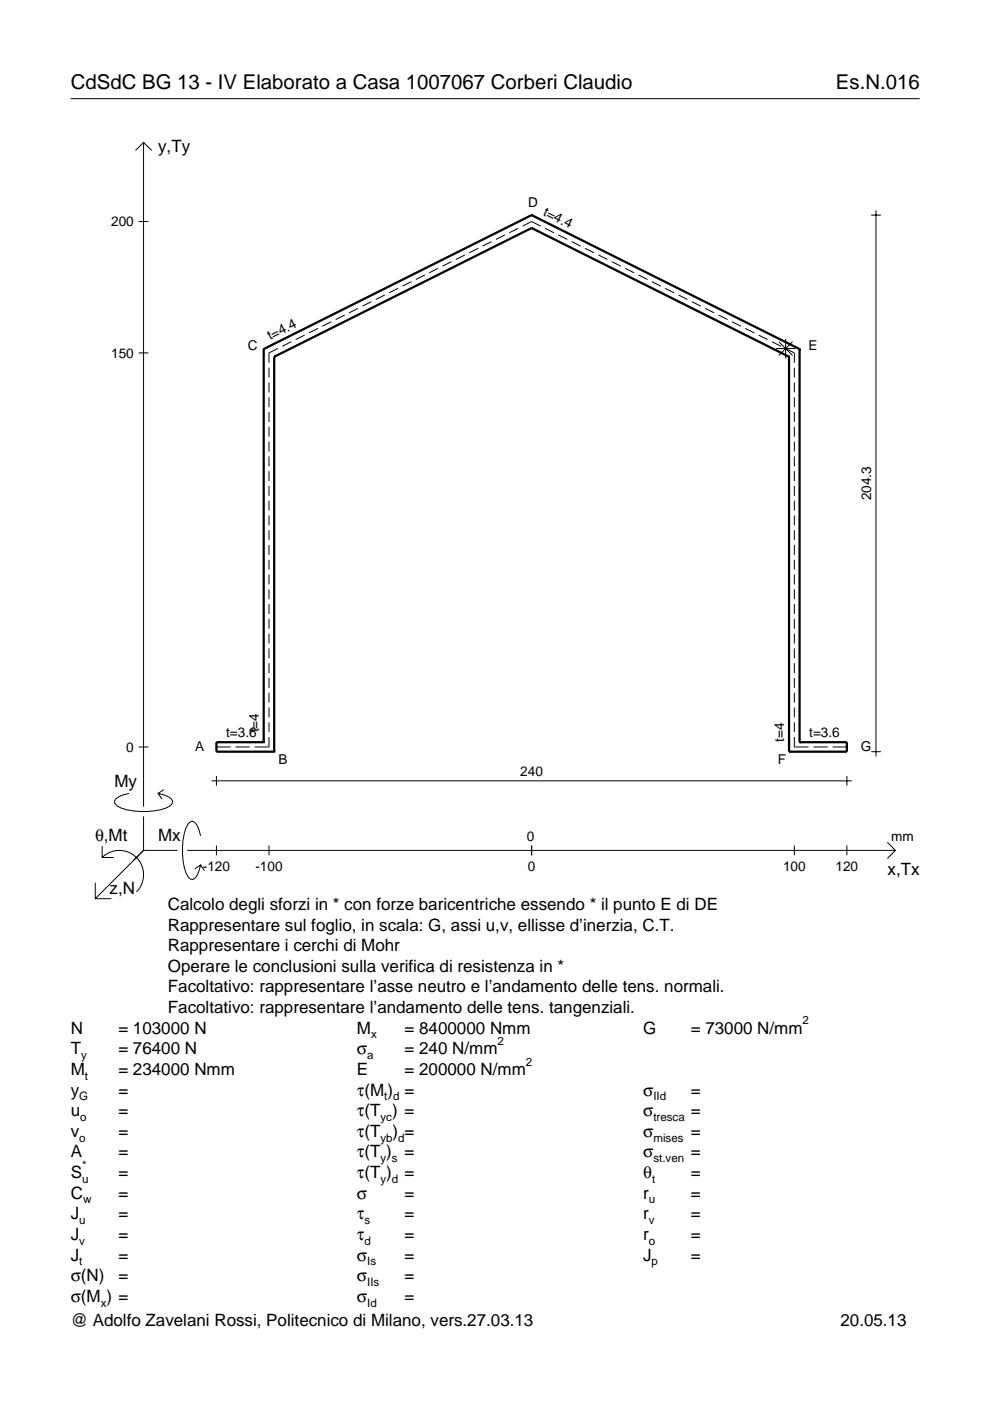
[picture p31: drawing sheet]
<svg xmlns="http://www.w3.org/2000/svg" width="210mm" height="297mm" viewBox="0 0 210 297" stroke-linecap="round" stroke-linejoin="round" font-family="sans-serif">
<defs><g id="words">
<g font-size="4.3">
<text x="15" y="18.9">CdSdC BG 13 - IV Elaborato a Casa 1007067 Corberi Claudio</text>
<text x="177.2" y="18.9">Es.N.016</text>
</g>
<g font-size="3.6">
<text x="33.5" y="32.3">y,Ty</text>
<text x="24.3" y="166.9">My</text>
<text x="20.1" y="178.2">θ,Mt</text>
<text x="33.5" y="178.2">Mx</text>
<text x="188.2" y="185.5">x,Tx</text>
<text x="23.2" y="189.6">z,N</text>
<text x="35.6" y="192.9">Calcolo degli sforzi in * con forze baricentriche essendo * il punto E di DE</text>
<text x="35.6" y="197.3">Rappresentare sul foglio, in scala: G, assi u,v, ellisse d’inerzia, C.T.</text>
<text x="35.6" y="201.7">Rappresentare i cerchi di Mohr</text>
<text x="35.6" y="206">Operare le conclusioni sulla verifica di resistenza in *</text>
<text x="35.6" y="210.4">Facoltativo: rappresentare l’asse neutro e l’andamento delle tens. normali.</text>
<text x="35.6" y="214.8">Facoltativo: rappresentare l’andamento delle tens. tangenziali.</text>
<text x="15" y="219.2">N</text>
<text x="25.1" y="219.2">= 103000 N</text>
<text x="75.7" y="219.2">M</text>
<text x="85.8" y="219.2">= 8400000 Nmm</text>
<text x="136.4" y="219.2">G</text>
<text x="146.5" y="219.2">= 73000 N/mm</text>
<text x="15" y="227.9">M</text>
<text x="15" y="223.5">T</text>
<text x="25.1" y="227.9">= 234000 Nmm</text>
<text x="25.1" y="223.5">= 76400 N</text>
<text x="75.7" y="223.5">σ</text>
<text x="75.7" y="227.9">E</text>
<text x="85.8" y="223.5">= 240 N/mm</text>
<text x="85.8" y="227.9">= 200000 N/mm</text>
<text x="15" y="232.3">y</text>
<text x="25.1" y="232.3">=</text>
<text x="75.7" y="232.3">τ(M ) =</text>
<text x="136.4" y="232.3">σ</text>
<text x="146.5" y="232.3">=</text>
<text x="15" y="236.7">u</text>
<text x="25.1" y="236.7">=</text>
<text x="75.7" y="236.7">τ(T ) =</text>
<text x="136.4" y="236.7">σ</text>
<text x="146.5" y="236.7">=</text>
<text x="15" y="245.4">A</text>
<text x="15" y="241">v</text>
<text x="25.1" y="241">=</text>
<text x="25.1" y="245.4">=</text>
<text x="75.7" y="245.4">τ(T )</text>
<text x="75.7" y="241">τ(T</text>
<text x="83.3" y="241">) =</text>
<text x="85.8" y="245.4">=</text>
<text x="136.4" y="241">σ</text>
<text x="136.4" y="245.4">σ</text>
<text x="146.5" y="241">=</text>
<text x="146.5" y="245.4">=</text>
<text x="15" y="249.8">S</text>
<text x="25.1" y="249.8">=</text>
<text x="75.7" y="249.8">τ(T )</text>
<text x="85.8" y="249.8">=</text>
<text x="136.4" y="249.8">θ</text>
<text x="146.5" y="249.8">=</text>
<text x="15" y="254.2">C</text>
<text x="25.1" y="254.2">=</text>
<text x="75.7" y="254.2">σ</text>
<text x="85.8" y="254.2">=</text>
<text x="136.4" y="254.2">r</text>
<text x="146.5" y="254.2">=</text>
<text x="15" y="262.9">J</text>
<text x="15" y="258.5">J</text>
<text x="25.1" y="262.9">=</text>
<text x="25.1" y="258.5">=</text>
<text x="75.7" y="258.5">τ</text>
<text x="75.7" y="262.9">τ</text>
<text x="85.8" y="258.5">=</text>
<text x="85.8" y="262.9">=</text>
<text x="136.4" y="262.9">r</text>
<text x="136.4" y="258.5">r</text>
<text x="146.5" y="262.9">=</text>
<text x="146.5" y="258.5">=</text>
<text x="15" y="267.3">J</text>
<text x="25.1" y="267.3">=</text>
<text x="75.7" y="267.3">σ</text>
<text x="85.8" y="267.3">=</text>
<text x="136.4" y="267.3">J</text>
<text x="146.5" y="267.3">=</text>
<text x="15" y="271.7">σ(N)</text>
<text x="25.1" y="271.7">=</text>
<text x="75.7" y="271.7">σ</text>
<text x="85.8" y="271.7">=</text>
<text x="15" y="276">σ(M ) =</text>
<text x="15" y="281.2">@ Adolfo Zavelani Rossi, Politecnico di Milano, vers.27.03.13</text>
<text x="75.7" y="276">σ</text>
<text x="85.8" y="276">=</text>
<text x="178.2" y="281.2">20.05.13</text>
</g>
<g font-size="2.9">
<text x="23.6" y="48">200</text>
<text x="112" y="43.8">D</text>
<text x="115" y="45.6" transform="rotate(27 115 45.6)">t=4.4</text>
<text x="23.6" y="75.8">150</text>
<text x="52.5" y="74.2">C</text>
<text x="57.3" y="72.2" transform="rotate(-27 57.3 72.2)">t=4.4</text>
<text x="171.4" y="74.2">E</text>
<text x="184.7" y="106.1" transform="rotate(-90 184.7 106.1)">204.3</text>
<text x="54.9" y="155.3" transform="rotate(-90 54.9 155.3)">t=4</text>
<text x="26.8" y="159.4">0</text>
<text x="41.4" y="159.3">A</text>
<text x="47.9" y="156.3">t=3.6</text>
<text x="166.3" y="157.3" transform="rotate(-90 166.3 157.3)">t=4</text>
<text x="171.6" y="156.3">t=3.6</text>
<text x="182.5" y="159.3">G</text>
<text x="59" y="162">B</text>
<text x="110.3" y="164.5">240</text>
<text x="164.9" y="162">F</text>
<text x="111.7" y="178.2">0</text>
<text x="189" y="178.2">mm</text>
<text x="43" y="184.7">-120</text>
<text x="54.1" y="184.7">-100</text>
<text x="111.9" y="184.7">0</text>
<text x="166" y="184.7">100</text>
<text x="177.2" y="184.7">120</text>
</g>
<g font-size="2.4">
<text x="78.7" y="220.2">x</text>
<text x="105.5" y="221.5">2</text>
<text x="170.2" y="217.2">2</text>
<text x="17.2" y="224.5">y</text>
<text x="77.9" y="224.5">a</text>
<text x="111.5" y="225.9">2</text>
<text x="16.8" y="233.3">G</text>
<text x="18" y="228.9">t</text>
<text x="81.5" y="233.3">t d</text>
<text x="138.5" y="233.3">IId</text>
<text x="17" y="237.7">o</text>
<text x="80.7" y="237.7">yc</text>
<text x="138.5" y="237.7">tresca</text>
<text x="16.8" y="242">o</text>
<text x="80.7" y="242">yb d</text>
<text x="138.5" y="242">mises</text>
<text x="17.4" y="250.8">u</text>
<text x="17.4" y="247.8">*</text>
<text x="80.7" y="246.4">y s</text>
<text x="80.7" y="250.8">y d</text>
<text x="138.2" y="250.8">t</text>
<text x="138.5" y="246.4">st.ven</text>
<text x="17.6" y="255.2">w</text>
<text x="137.6" y="255.2">u</text>
<text x="16.8" y="263.9">v</text>
<text x="16.8" y="259.5">u</text>
<text x="77.3" y="259.5">s</text>
<text x="77.3" y="263.9">d</text>
<text x="137.6" y="263.9">o</text>
<text x="137.6" y="259.5">v</text>
<text x="16.8" y="268.3">t</text>
<text x="77.9" y="268.3">Is</text>
<text x="138.2" y="268.3">p</text>
<text x="77.9" y="272.7">IIs</text>
<text x="21.4" y="277">x</text>
<text x="77.9" y="277">Id</text>
</g>
</g></defs>
<g fill="none" stroke="#000" stroke-width=".21">
<path d="M15 20.9h180M28.7 31.9l1.7-1.7 1.8 1.7M30.4 30.2v140.8M29.4 47h2.1M87.2 59.7l-1.9 1M90.1 58.3l-1.9 1M92.9 56.9l-1.9 .9M95.7 55.5l-1.9 .9M98.6 54.1l-1.9 .9M101.4 52.6l-1.9 1M104.2 51.2l-1.9 1M107.1 49.8l-2 1"/>
<path d="M109.9 48.4l-1.9 1M110.8 47.9l1.9-.9 1.9 .9M115.5 48.4l2 1M118.4 49.8l1.9 1M121.2 51.2l1.9 1M124 52.6l2 1M126.9 54.1l1.9 .9M129.7 55.5l1.9 .9M132.5 56.9l1.9 .9M135.4 58.3l1.9 1M138.2 59.7l1.9 1M184.7 45.6h2.1"/>
<path d="M185.7 44.6v115.8M29.4 74.8h2.1M57 78v2.1M58.9 73.9l-1.9 .9v2.1M61.8 72.5l-1.9 .9M64.6 71l-1.9 1M67.4 69.6l-1.9 1M70.3 68.2l-2 1M73.1 66.8l-1.9 1M75.9 65.4l-1.9 .9M78.7 64l-1.9 .9M81.6 62.5l-1.9 1"/>
<path d="M84.4 61.1l-1.9 1M141 61.1l1.9 1M143.9 62.5l1.9 1M146.7 64l1.9 .9M149.5 65.4l1.9 .9M152.3 66.8l2 1M155.2 68.2l1.9 1M158 69.6l1.9 1M160.8 71l2 1M163.7 72.5l1.9 .9M164.5 73.9h4.1M165.1 72.5l2.9 2.9"/>
<path d="M166.5 73.9l1.9 .9v2.1M166.6 71.8v4.2M168 72.5l-2.9 2.9M168.4 78v2.1M57 81.1v2.1M57 84.2v2.1M57 87.4v2.1M57 90.5v2.1M57 93.6v2.1M57 96.8v2.1M57 99.9v2.1M168.4 81.1v2.1"/>
<path d="M168.4 84.2v2.1M168.4 87.4v2.1M168.4 90.5v2.1M168.4 93.6v2.1M168.4 96.8v2.1M168.4 99.9v2.1M57 103v2.1M57 106.2v2.1M57 109.3v2.1M57 112.4v2.1M57 115.5v2.2M57 118.7v2.1"/>
<path d="M168.4 103v2.1M168.4 106.2v2.1M168.4 109.3v2.1M168.4 112.4v2.1M168.4 115.5v2.2M168.4 118.7v2.1M57 121.8v2.1M57 124.9v2.1M57 128.1v2.1M57 131.2v2.1M57 134.3v2.1M57 137.5v2.1"/>
<path d="M168.4 121.8v2.1M168.4 124.9v2.1M168.4 128.1v2.1M168.4 131.2v2.1M168.4 134.3v2.1M168.4 137.5v2.1M29.4 158.4h2.1M45.9 158.4h3M49.9 158.4h3.1M57 156.3v2.1h-3M57 140.6v2.1M57 143.7v2.1"/>
<path d="M57 146.9v2.1M57 150v2.1M57 153.1v2.1M168.4 156.3v2.1h3M168.4 140.6v2.1M168.4 143.7v2.1M168.4 146.9v2.1M168.4 150v2.1M168.4 153.1v2.1M172.5 158.4h3M176.5 158.4h3.1M184.7 159.4h2.1"/>
<path d="M21.7 179.4v2.4h2.4M27.3 168.2a3.6 3.6 0 0 0-3 1.7l.1 .5a5.6 5.6 0 0 0 3.8 1.5 13.4 13.4 0 0 0 7.8-1l.5-.5 .1-.5a3.6 3.6 0 0 0-3.1-1.7l.8 1.2M30.4 173.1v7.2M34.7 167.4l-1.2 .8M42.5 177.2a3.6 3.6 0 0 0-1.7-3.1l-.5 .2a5.7 5.7 0 0 0-1.5 3.7 13.3 13.3 0 0 0 1 7.9l.5 .5 .5 .1a3.6 3.6 0 0 0 1.7-3.1l-1.2 .8M44.9 165.6h135.7M45.9 164.5v2.1M45.9 179.3v2M57 179.3v2M112.7 179.3v2M168.4 179.3v2M179.6 164.5v2.1"/>
<path d="M179.6 179.3v2M188.1 178.6l1.7 1.7-1.7 1.7M20.2 187.2v3.3h3.4M21.7 181.8a5.1 5.1 0 0 1 7.2 0 5.1 5.1 0 0 1 0 7.3M30.4 180.3l-10.2 10.2M30.4 180.3h7.2M39.7 180.3h150.1M42.5 183.4l.8 1.2"/>
</g>
<g fill="none" stroke="#000" stroke-width=".48">
<path d="M112.7 48.3h.1M112.7 45.6h.1M112.7 48.3l-54.6 27.3M112.7 45.6l-56.8 28.4M112.7 48.3l54.6 27.3M112.7 45.6l56.8 28.4M55.9 74h.1M55.9 74v83.4M58.1 75.6h.1M58.1 75.6v83.8M167.3 75.6h.1M167.3 75.6v83.8"/>
<path d="M169.5 74h.1M169.5 74v83.4M55.9 157.4h.1M55.9 157.4h-10v2h12.2M58.1 159.4h.1M167.3 159.4h.1M169.5 157.4h.1M169.5 157.4h10.1v2h-12.3"/>
</g>
<use href="#words"/>
</svg>
